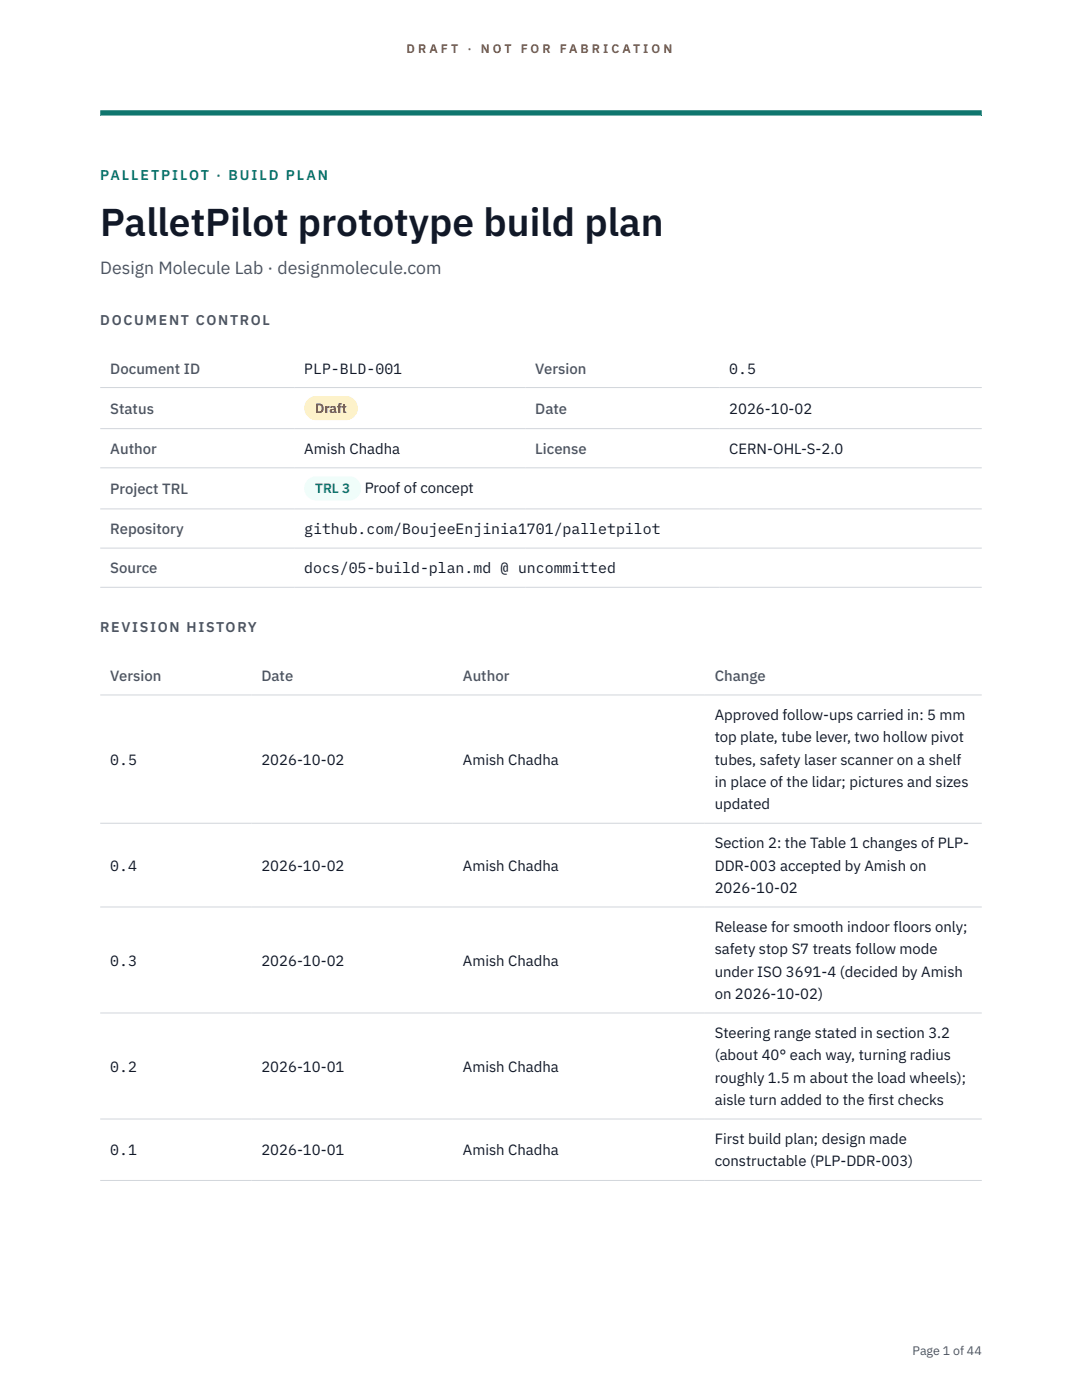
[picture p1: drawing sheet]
<svg xmlns="http://www.w3.org/2000/svg" width="216mm" height="279mm" viewBox="0 0 216 279" stroke-linecap="round" stroke-linejoin="round" font-family="sans-serif">
<defs><g id="words">
<text font-size="7.8" fill="#111827" x="20" y="47.1">PalletPilot prototype build plan</text>
<text font-size="3.5" fill="#4b5563" x="20" y="54.6">Design Molecule Lab · designmolecule.com</text>
<g font-size="3" fill="#4b5563">
<text x="22" y="74.5">Document ID</text>
<text x="106.8" y="74.5">Version</text>
<text x="22" y="82.6">Status</text>
<text x="106.8" y="82.6">Date</text>
<text x="22" y="90.6">Author</text>
<text x="106.8" y="90.6">License</text>
<text x="22" y="98.6">Project TRL</text>
<text x="22" y="106.6">Repository</text>
<text x="22" y="114.4">Source</text>
<text x="22" y="135.9">Version</text>
<text x="52.2" y="135.9">Date</text>
<text x="92.4" y="135.9">Author</text>
<text x="142.6" y="135.9">Change</text>
</g>
<g font-size="3" fill="#111827">
<text x="60.7" y="74.5">PLP-BLD-001</text>
<text x="145.5" y="74.5">0.5</text>
<text x="145.5" y="82.6">2026-10-02</text>
<text x="60.7" y="90.6">Amish Chadha</text>
<text x="145.5" y="90.6">CERN-OHL-S-2.0</text>
<text x="72.8" y="98.5">Proof of concept</text>
<text x="60.7" y="106.6">github.com/BoujeeEnjinia1701/palletpilot</text>
<text x="60.7" y="114.4">docs/05-build-plan.md @ uncommitted</text>
<text x="142.6" y="143.7">Approved follow-ups carried in: 5 mm</text>
<text x="142.6" y="148.2">top plate, tube lever, two hollow pivot</text>
<text x="22" y="152.6">0.5</text>
<text x="52.2" y="152.6">2026-10-02</text>
<text x="92.4" y="152.6">Amish Chadha</text>
<text x="142.6" y="152.6">tubes, safety laser scanner on a shelf</text>
<text x="142.6" y="157.1">in place of the lidar; pictures and sizes</text>
<text x="142.6" y="161.5">updated</text>
<text x="22" y="173.8">0.4</text>
<text x="52.2" y="173.8">2026-10-02</text>
<text x="92.4" y="173.8">Amish Chadha</text>
<text x="142.6" y="169.3">Section 2: the Table 1 changes of PLP-</text>
<text x="142.6" y="173.8">DDR-003 accepted by Amish on</text>
<text x="142.6" y="178.2">2026-10-02</text>
<text x="142.6" y="186">Release for smooth indoor floors only;</text>
<text x="142.6" y="190.5">safety stop S7 treats follow mode</text>
<text x="22" y="192.7">0.3</text>
<text x="52.2" y="192.7">2026-10-02</text>
<text x="92.4" y="192.7">Amish Chadha</text>
<text x="142.6" y="194.9">under ISO 3691-4 (decided by Amish</text>
<text x="142.6" y="199.4">on 2026-10-02)</text>
<text x="142.6" y="207.2">Steering range stated in section 3.2</text>
<text x="22" y="213.9">0.2</text>
<text x="52.2" y="213.9">2026-10-01</text>
<text x="92.4" y="213.9">Amish Chadha</text>
<text x="142.6" y="211.6">(about 40° each way, turning radius</text>
<text x="142.6" y="216.1">roughly 1.5 m about the load wheels);</text>
<text x="142.6" y="220.5">aisle turn added to the f</text>
<text x="173.2" y="220.5">irst checks</text>
<text x="22" y="230.6">0.1</text>
<text x="52.2" y="230.6">2026-10-01</text>
<text x="92.4" y="230.6">Amish Chadha</text>
<text x="142.6" y="228.3">First build plan; design made</text>
<text x="142.6" y="232.8">constructable (PLP-DDR-003)</text>
</g>
<text font-size="2.8" fill="#0f766e" x="20" y="36">PALLETPILOT · BUILD PLAN</text>
<g font-size="2.8" fill="#4b5563">
<text x="20" y="64.8">DOCUMENT CONTROL</text>
<text x="20" y="126.2">REVISION HISTORY</text>
</g>
<text font-size="2.7" fill="#92400e" x="62.9" y="82.5">Draft</text>
<text font-size="2.7" fill="#0f766e" x="62.9" y="98.5">TRL 3</text>
<g font-size="2.5" fill="#b45309">
<text x="81.1" y="10.5">D R A F T</text>
<text x="93.3" y="10.5">·</text>
<text x="95.9" y="10.5">N O T</text>
<text x="103.9" y="10.5">F O R</text>
<text x="111.7" y="10.5">F A B R I C A T I O N</text>
</g>
<text font-size="2.5" fill="#4b5563" x="182.1" y="270.3">Page 1 of 44</text>
</g></defs>
<path d="M20 23.1h175.9zM20 22h175.9v1.1h-175.9z" fill-rule="evenodd" fill="#0f766e"/>
<path d="M20 77.3h175.9M20 85.5h175.9M20 93.4h175.9M20 101.6h175.9M20 109.4h175.9M20 117.2h175.9M20 138.7h175.9M20 164.3h175.9M20 181h175.9M20 202.2h175.9M20 223.3h175.9M20 235.6h175.9" fill="none" stroke="#d1d5db" stroke-width=".2"/>
<path d="M60.7 79h10.7v4.9h-10.7z" fill="#fef3c7"/>
<path d="M60.7 95.1h11.4v4.8h-11.4z" fill="#f0fdfa"/>
<use href="#words"/>
</svg>
